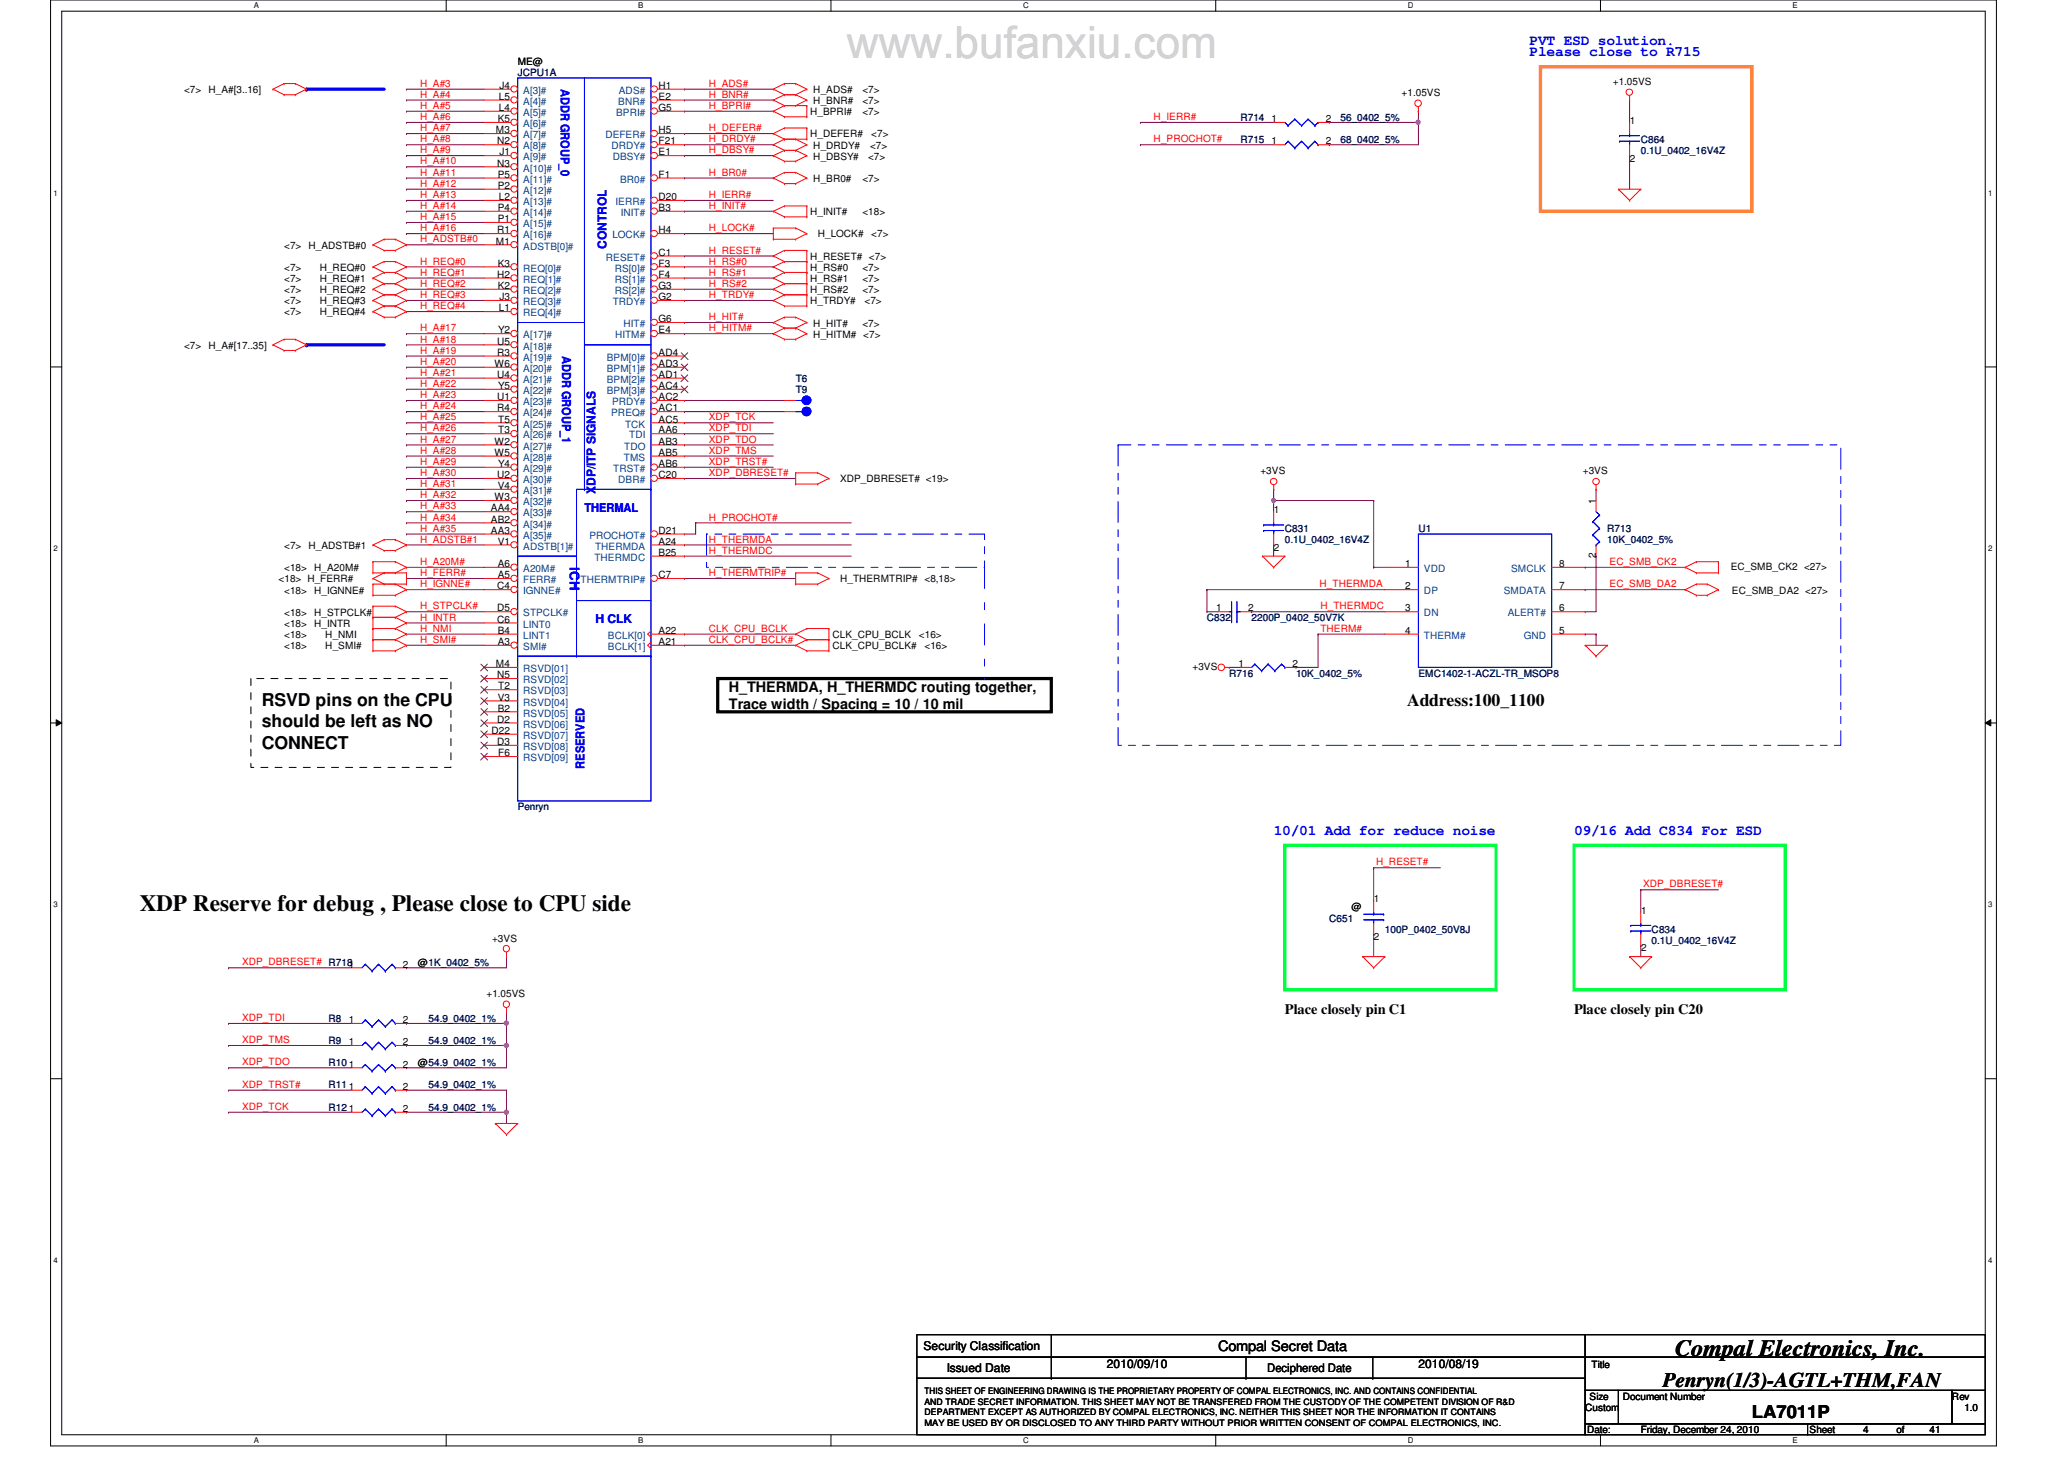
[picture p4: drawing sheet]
<svg xmlns="http://www.w3.org/2000/svg" width="297mm" height="210mm" viewBox="0 0 297 210" stroke-linecap="round" stroke-linejoin="round" font-family="sans-serif">
<defs><g id="words">
<g font-size="3.3">
<text x="20.1" y="131.1">XDP Reserve for debug , Please close to CPU side</text>
<text x="241.1" y="195.1">Compal Electronics, Inc.</text>
</g>
<text font-size="3" x="239.3" y="199.6">Penryn(1/3)-AGTL+THM,FAN</text>
<g font-size="2.5">
<text x="37.7" y="101.6">RSVD pins on the CPU</text>
<text x="202.5" y="101.6">Address:100_1100</text>
<text x="37.7" y="104.6">should be left as NO</text>
<text x="37.7" y="107.7">CONNECT</text>
<text x="252.1" y="204">LA7011P</text>
</g>
<g font-size="2.1" fill="#00f">
<text x="220.1" y="6.5">PVT ESD solution.</text>
<text x="220.1" y="8.1">Please close to R715</text>
<text x="183.3" y="120.1">10/01 Add for reduce noise</text>
<text x="226.5" y="120.1">09/16 Add C834 For ESD</text>
</g>
<g font-size="2.1">
<text x="104.9" y="99.5">H_THERMDA, H_THERMDC routing together,</text>
<text x="104.9" y="102">Trace width / Spacing = 10 / 10 mil</text>
<text x="184.9" y="145.9">Place closely pin C1</text>
<text x="226.5" y="145.9">Place closely pin C20</text>
<text x="175.3" y="194.4">Compal Secret Data</text>
</g>
<text font-size="1.9" fill="#00f" x="82" y="81.6" transform="rotate(90 82 81.6)">ICH</text>
<g font-size="1.7" fill="#00f">
<text x="80.7" y="12.8" transform="rotate(90 80.7 12.8)">ADDR GROUP_0</text>
<text x="87.3" y="35.9" transform="rotate(-90 87.3 35.9)">CONTROL</text>
<text x="80.9" y="51.2" transform="rotate(90 80.9 51.2)">ADDR GROUP_1</text>
<text x="85.7" y="71.1" transform="rotate(-90 85.7 71.1)">XDP/ITP SIGNALS</text>
<text x="84.1" y="73.6">THERMAL</text>
<text x="85.7" y="89.6">H CLK</text>
<text x="84.1" y="110.6" transform="rotate(-90 84.1 110.6)">RESERVED</text>
</g>
<g font-size="1.7">
<text x="132.9" y="194.3">Security Classification</text>
<text x="136.3" y="197.3">Issued Date</text>
<text x="159.3" y="196.8">2010/09/10</text>
<text x="182.4" y="197.4">Deciphered Date</text>
<text x="204.1" y="196.8">2010/08/19</text>
</g>
<g font-size="1.4" fill="#000080">
<text x="74.5" y="11">JCPU1A</text>
<text x="178.5" y="17.4">R714</text>
<text x="192.9" y="17.4">56_0402_5%</text>
<text x="178.5" y="20.6">R715</text>
<text x="192.9" y="20.6">68_0402_5%</text>
<text x="236.1" y="20.6">C864</text>
<text x="236.1" y="22.2">0.1U_0402_16V4Z</text>
<text x="114.5" y="55">T6</text>
<text x="114.5" y="56.6">T9</text>
<text x="184.9" y="76.6">C831</text>
<text x="204.1" y="76.6">U1</text>
<text x="231.3" y="76.6">R713</text>
<text x="184.9" y="78.2">0.1U_0402_16V4Z</text>
<text x="231.3" y="78.2">10K_0402_5%</text>
<text x="173.7" y="89.4">C832</text>
<text x="180.1" y="89.4">2200P_0402_50V7K</text>
<text x="176.9" y="97.4">R716</text>
<text x="186.5" y="97.4">10K_0402_5%</text>
<text x="204.1" y="97.4">EMC1402-1-ACZL-TR_MSOP8</text>
<text x="74.5" y="116.6">Penryn</text>
<text x="191.3" y="132.6">C651</text>
<text x="199.3" y="134.2">100P_0402_50V8J</text>
<text x="237.7" y="134.2">C834</text>
<text x="237.7" y="135.8">0.1U_0402_16V4Z</text>
<text x="47.3" y="147">R8</text>
<text x="61.7" y="147">54.9_0402_1%</text>
<text x="47.3" y="150.2">R9</text>
<text x="47.3" y="153.4">R10</text>
<text x="61.7" y="150.2">54.9_0402_1%</text>
<text x="47.3" y="156.6">R11</text>
<text x="47.3" y="159.8">R12</text>
<text x="61.7" y="156.6">54.9_0402_1%</text>
<text x="61.7" y="159.8">54.9_0402_1%</text>
</g>
<g font-size="1.4">
<text x="74.5" y="9.4">ME@</text>
<text x="26.5" y="13.4">&lt;7&gt;</text>
<text x="30" y="13.4">H_A#[3..16]</text>
<text x="71.6" y="17.6">K5</text>
<text x="71.8" y="14.4">L5</text>
<text x="71.8" y="16">L4</text>
<text x="71.9" y="12.8">J4</text>
<text x="94.8" y="12.8">H1</text>
<text x="94.8" y="14.4">E2</text>
<text x="94.8" y="16">G5</text>
<text x="116.6" y="16.6">H_BPRI#</text>
<text x="117" y="15">H_BNR#</text>
<text x="117" y="13.4">H_ADS#</text>
<text x="124.1" y="16.6">&lt;7&gt;</text>
<text x="124.1" y="15">&lt;7&gt;</text>
<text x="124.1" y="13.4">&lt;7&gt;</text>
<text x="183" y="17.6">1</text>
<text x="190.8" y="17.6">2</text>
<text x="201.7" y="13.8">+1.05VS</text>
<text x="232.1" y="12.2">+1.05VS</text>
<text x="234.6" y="17.8">1</text>
<text x="71.4" y="19.2">M3</text>
<text x="71.5" y="24">N3</text>
<text x="71.5" y="20.8">N2</text>
<text x="71.9" y="22.4">J1</text>
<text x="94.8" y="22.4">E1</text>
<text x="94.8" y="19.2">H5</text>
<text x="94.8" y="20.8">F21</text>
<text x="116.6" y="19.8">H_DEFER#</text>
<text x="117" y="21.4">H_DRDY#</text>
<text x="117" y="23">H_DBSY#</text>
<text x="124.9" y="23">&lt;7&gt;</text>
<text x="125.2" y="21.4">&lt;7&gt;</text>
<text x="125.4" y="19.8">&lt;7&gt;</text>
<text x="183" y="20.8">1</text>
<text x="190.8" y="20.8">2</text>
<text x="234.6" y="23.3">2</text>
<text x="71.6" y="25.6">P5</text>
<text x="71.6" y="27.2">P2</text>
<text x="71.8" y="28.8">L2</text>
<text x="94.8" y="25.6">F1</text>
<text x="94.8" y="28.8">D20</text>
<text x="117" y="26.2">H_BR0#</text>
<text x="124.1" y="26.2">&lt;7&gt;</text>
<text x="40.9" y="35.8">&lt;7&gt;</text>
<text x="44.4" y="35.8">H_ADSTB#0</text>
<text x="71.4" y="35.2">M1</text>
<text x="71.5" y="33.6">R1</text>
<text x="71.6" y="30.4">P4</text>
<text x="71.6" y="32">P1</text>
<text x="94.8" y="30.4">B3</text>
<text x="94.8" y="33.6">H4</text>
<text x="116.6" y="31">H_INIT#</text>
<text x="117.7" y="34.2">H_LOCK#</text>
<text x="124.1" y="31">&lt;18&gt;</text>
<text x="125.4" y="34.2">&lt;7&gt;</text>
<text x="40.9" y="39">&lt;7&gt;</text>
<text x="40.9" y="40.6">&lt;7&gt;</text>
<text x="46" y="39">H_REQ#0</text>
<text x="46" y="40.6">H_REQ#1</text>
<text x="71.5" y="40">H2</text>
<text x="71.6" y="38.4">K3</text>
<text x="71.6" y="41.6">K2</text>
<text x="94.8" y="36.8">C1</text>
<text x="94.8" y="38.4">F3</text>
<text x="94.8" y="40">F4</text>
<text x="94.8" y="41.6">G3</text>
<text x="116.6" y="37.4">H_RESET# &lt;7&gt;</text>
<text x="116.6" y="39">H_RS#0</text>
<text x="116.6" y="40.6">H_RS#1</text>
<text x="124.1" y="39">&lt;7&gt;</text>
<text x="124.1" y="40.6">&lt;7&gt;</text>
<text x="40.9" y="42.2">&lt;7&gt;</text>
<text x="40.9" y="45.4">&lt;7&gt;</text>
<text x="40.9" y="43.8">&lt;7&gt;</text>
<text x="46" y="42.2">H_REQ#2</text>
<text x="46" y="45.4">H_REQ#4</text>
<text x="46" y="43.8">H_REQ#3</text>
<text x="71.7" y="48">Y2</text>
<text x="71.8" y="44.8">L1</text>
<text x="71.9" y="43.2">J3</text>
<text x="94.8" y="46.4">G6</text>
<text x="94.8" y="48">E4</text>
<text x="94.8" y="43.2">G2</text>
<text x="116.6" y="43.8">H_TRDY#</text>
<text x="116.6" y="42.2">H_RS#2</text>
<text x="117" y="47">H_HIT#</text>
<text x="124.1" y="47">&lt;7&gt;</text>
<text x="124.1" y="42.2">&lt;7&gt;</text>
<text x="124.4" y="43.8">&lt;7&gt;</text>
<text x="26.5" y="50.2">&lt;7&gt;</text>
<text x="30" y="50.2">H_A#[17..35]</text>
<text x="71.2" y="52.8">W6</text>
<text x="71.5" y="49.6">U5</text>
<text x="71.5" y="51.2">R3</text>
<text x="94.8" y="51.2">AD4</text>
<text x="94.8" y="52.8">AD3</text>
<text x="117" y="48.6">H_HITM# &lt;7&gt;</text>
<text x="71.5" y="54.4">U4</text>
<text x="71.5" y="57.6">U1</text>
<text x="71.5" y="59.2">R4</text>
<text x="71.7" y="56">Y5</text>
<text x="94.8" y="54.4">AD1</text>
<text x="94.8" y="56">AC4</text>
<text x="94.8" y="57.6">AC2</text>
<text x="94.8" y="59.2">AC1</text>
<text x="71.2" y="64">W2</text>
<text x="71.2" y="65.6">W5</text>
<text x="71.7" y="60.8">T5</text>
<text x="71.7" y="62.4">T3</text>
<text x="94.8" y="60.8">AC5</text>
<text x="94.8" y="62.4">AA6</text>
<text x="94.8" y="64">AB3</text>
<text x="94.8" y="65.6">AB5</text>
<text x="71.2" y="72">W3</text>
<text x="71.5" y="68.8">U2</text>
<text x="71.6" y="70.4">V4</text>
<text x="71.7" y="67.2">Y4</text>
<text x="94.8" y="68.8">C20</text>
<text x="94.8" y="67.2">AB6</text>
<text x="120.9" y="69.4">XDP_DBRESET# &lt;19&gt;</text>
<text x="181.4" y="68.2">+3VS</text>
<text x="227.8" y="68.2">+3VS</text>
<text x="70.7" y="73.6">AA4</text>
<text x="70.7" y="75.2">AB2</text>
<text x="70.7" y="76.8">AA3</text>
<text x="94.8" y="76.8">D21</text>
<text x="183.3" y="73.8">1</text>
<text x="229.7" y="72.5" transform="rotate(-90 229.7 72.5)">1</text>
<text x="40.1" y="83.8">&lt;18&gt; H_FERR#</text>
<text x="40.9" y="82.2">&lt;18&gt;</text>
<text x="40.9" y="79">&lt;7&gt;</text>
<text x="44.4" y="79">H_ADSTB#1</text>
<text x="45.2" y="82.2">H_A20M#</text>
<text x="71.6" y="81.6">A6</text>
<text x="71.6" y="78.4">V1</text>
<text x="71.6" y="83.2">A5</text>
<text x="94.8" y="83.2">C7</text>
<text x="94.8" y="78.4">A24</text>
<text x="94.8" y="80">B25</text>
<text x="120.9" y="83.8">H_THERMTRIP# &lt;8,18&gt;</text>
<text x="183.3" y="79.3">2</text>
<text x="202.2" y="81.6">1</text>
<text x="224.4" y="81.6">8</text>
<text x="229.7" y="80.3" transform="rotate(-90 229.7 80.3)">2</text>
<text x="249.1" y="82">EC_SMB_CK2 &lt;27&gt;</text>
<text x="40.9" y="85.4">&lt;18&gt;</text>
<text x="40.9" y="88.6">&lt;18&gt;</text>
<text x="45.2" y="85.4">H_IGNNE#</text>
<text x="45.2" y="88.6">H_STPCLK#</text>
<text x="71.5" y="84.8">C4</text>
<text x="71.5" y="89.6">C6</text>
<text x="71.5" y="88">D5</text>
<text x="175" y="88">1</text>
<text x="179.6" y="88">2</text>
<text x="202.2" y="88">3</text>
<text x="202.2" y="84.8">2</text>
<text x="224.4" y="88">6</text>
<text x="224.4" y="84.8">7</text>
<text x="249.3" y="85.4">EC_SMB_DA2 &lt;27&gt;</text>
<text x="40.9" y="93.4">&lt;18&gt;</text>
<text x="40.9" y="91.8">&lt;18&gt;</text>
<text x="40.9" y="90.2">&lt;18&gt;</text>
<text x="45.2" y="90.2">H_INTR</text>
<text x="46.8" y="93.4">H_SMI#</text>
<text x="46.8" y="91.8">H_NMI</text>
<text x="71.4" y="96">M4</text>
<text x="71.6" y="91.2">B4</text>
<text x="71.6" y="92.8">A3</text>
<text x="94.8" y="91.2">A22</text>
<text x="94.8" y="92.8">A21</text>
<text x="119.8" y="91.8">CLK_CPU_BCLK</text>
<text x="119.8" y="93.4">CLK_CPU_BCLK#</text>
<text x="132.2" y="91.8">&lt;16&gt;</text>
<text x="133.1" y="93.4">&lt;16&gt;</text>
<text x="178.2" y="96">1</text>
<text x="186" y="96">2</text>
<text x="202.2" y="91.2">4</text>
<text x="224.4" y="91.2">5</text>
<text x="71.5" y="97.6">N5</text>
<text x="71.6" y="100.8">V3</text>
<text x="71.7" y="99.2">T2</text>
<text x="171.6" y="96.4">+3VS</text>
<text x="70.7" y="105.6">D22</text>
<text x="71.5" y="104">D2</text>
<text x="71.5" y="107.2">D3</text>
<text x="71.6" y="102.4">B2</text>
<text x="71.7" y="108.8">F6</text>
<text x="194.5" y="131">@</text>
<text x="197.7" y="129.8">1</text>
<text x="236.2" y="131.4">1</text>
<text x="70.8" y="135.5">+3VS</text>
<text x="197.7" y="135.3">2</text>
<text x="236.2" y="136.9">2</text>
<text x="58" y="139.2">2</text>
<text x="60.1" y="139">@1K_0402_5%</text>
<text x="70" y="143.5">+1.05VS</text>
<text x="50.2" y="147.2">1</text>
<text x="58" y="147.2">2</text>
<text x="50.2" y="150.4">1</text>
<text x="50.2" y="153.6">1</text>
<text x="58" y="150.4">2</text>
<text x="58" y="153.6">2</text>
<text x="60.1" y="153.4">@54.9_0402_1%</text>
<text x="50.2" y="156.8">1</text>
<text x="50.2" y="160">1</text>
<text x="58" y="156.8">2</text>
<text x="58" y="160">2</text>
<text x="229.1" y="196.8">Title</text>
<text x="228.1" y="203">Custom</text>
<text x="228.8" y="201.4">Size</text>
<text x="233.5" y="201.4">Document Number</text>
<text x="280.9" y="201.4">Rev</text>
<text x="282.7" y="203">1.0</text>
<text x="228.4" y="206.2">Date:</text>
<text x="236.1" y="206.2">Friday, December 24, 2010</text>
<text x="260.4" y="206.2">Sheet</text>
<text x="268.1" y="206.2">4</text>
<text x="272.9" y="206.2">of</text>
<text x="277.7" y="206.2">41</text>
</g>
<g font-size="1.4" fill="#f00">
<text x="60.4" y="12.5">H_A#3</text>
<text x="60.4" y="17.3">H_A#6</text>
<text x="60.4" y="15.7">H_A#5</text>
<text x="60.4" y="14.1">H_A#4</text>
<text x="102" y="14.1">H_BNR#</text>
<text x="102" y="12.5">H_ADS#</text>
<text x="102" y="15.7">H_BPRI#</text>
<text x="166" y="17.3">H_IERR#</text>
<text x="60.4" y="23.7">H_A#10</text>
<text x="60.4" y="18.9">H_A#7</text>
<text x="60.4" y="22.1">H_A#9</text>
<text x="60.4" y="20.5">H_A#8</text>
<text x="102" y="22.1">H_DBSY#</text>
<text x="102" y="18.9">H_DEFER#</text>
<text x="102" y="20.5">H_DRDY#</text>
<text x="166" y="20.5">H_PROCHOT#</text>
<text x="60.4" y="25.3">H_A#11</text>
<text x="60.4" y="28.5">H_A#13</text>
<text x="60.4" y="26.9">H_A#12</text>
<text x="102" y="25.3">H_BR0#</text>
<text x="102" y="28.5">H_IERR#</text>
<text x="60.4" y="33.3">H_A#16</text>
<text x="60.4" y="31.7">H_A#15</text>
<text x="60.4" y="30.1">H_A#14</text>
<text x="60.4" y="34.9">H_ADSTB#0</text>
<text x="102" y="30.1">H_INIT#</text>
<text x="102" y="33.3">H_LOCK#</text>
<text x="60.4" y="39.7">H_REQ#1</text>
<text x="60.4" y="41.3">H_REQ#2</text>
<text x="60.4" y="38.1">H_REQ#0</text>
<text x="102" y="36.5">H_RESET#</text>
<text x="102" y="39.7">H_RS#1</text>
<text x="102" y="41.3">H_RS#2</text>
<text x="102" y="38.1">H_RS#0</text>
<text x="60.4" y="44.5">H_REQ#4</text>
<text x="60.4" y="42.9">H_REQ#3</text>
<text x="60.4" y="47.7">H_A#17</text>
<text x="102" y="46.1">H_HIT#</text>
<text x="102" y="47.7">H_HITM#</text>
<text x="102" y="42.9">H_TRDY#</text>
<text x="60.4" y="49.3">H_A#18</text>
<text x="60.4" y="52.5">H_A#20</text>
<text x="60.4" y="50.9">H_A#19</text>
<text x="60.4" y="54.1">H_A#21</text>
<text x="60.4" y="58.9">H_A#24</text>
<text x="60.4" y="57.3">H_A#23</text>
<text x="60.4" y="55.7">H_A#22</text>
<text x="60.4" y="63.7">H_A#27</text>
<text x="60.4" y="62.1">H_A#26</text>
<text x="60.4" y="60.5">H_A#25</text>
<text x="60.4" y="65.3">H_A#28</text>
<text x="102" y="62.1">XDP_TDI</text>
<text x="102" y="63.7">XDP_TDO</text>
<text x="102" y="65.3">XDP_TMS</text>
<text x="102" y="60.5">XDP_TCK</text>
<text x="60.4" y="71.7">H_A#32</text>
<text x="60.4" y="68.5">H_A#30</text>
<text x="60.4" y="66.9">H_A#29</text>
<text x="60.4" y="70.1">H_A#31</text>
<text x="102" y="66.9">XDP_TRST#</text>
<text x="102" y="68.5">XDP_DBRESET#</text>
<text x="60.4" y="74.9">H_A#34</text>
<text x="60.4" y="76.5">H_A#35</text>
<text x="60.4" y="73.3">H_A#33</text>
<text x="102" y="74.9">H_PROCHOT#</text>
<text x="60.4" y="78.1">H_ADSTB#1</text>
<text x="60.4" y="82.9">H_FERR#</text>
<text x="60.4" y="81.3">H_A20M#</text>
<text x="102" y="82.9">H_THERMTRIP#</text>
<text x="102" y="79.7">H_THERMDC</text>
<text x="102" y="78.1">H_THERMDA</text>
<text x="231.6" y="81.3">EC_SMB_CK2</text>
<text x="60.4" y="87.7">H_STPCLK#</text>
<text x="60.4" y="89.3">H_INTR</text>
<text x="60.4" y="84.5">H_IGNNE#</text>
<text x="189.9" y="84.5">H_THERMDA</text>
<text x="190" y="87.7">H_THERMDC</text>
<text x="231.6" y="84.5">EC_SMB_DA2</text>
<text x="60.4" y="92.5">H_SMI#</text>
<text x="60.4" y="90.9">H_NMI</text>
<text x="102" y="92.5">CLK_CPU_BCLK#</text>
<text x="102" y="90.9">CLK_CPU_BCLK</text>
<text x="190" y="90.9">THERM#</text>
<text x="198" y="124.5">H_RESET#</text>
<text x="236.5" y="127.7">XDP_DBRESET#</text>
<text x="34.8" y="138.9">XDP_DBRESET# R7181</text>
<text x="34.8" y="146.9">XDP_TDI</text>
<text x="34.8" y="150.1">XDP_TMS</text>
<text x="34.8" y="153.3">XDP_TDO</text>
<text x="34.8" y="159.7">XDP_TCK</text>
<text x="34.8" y="156.5">XDP_TRST#</text>
</g>
<g font-size="1.4" fill="#004080">
<text x="75.3" y="13.5">A[3]#</text>
<text x="75.3" y="15.1">A[4]#</text>
<text x="75.3" y="16.7">A[5]#</text>
<text x="88.7" y="16.7">BPRI#</text>
<text x="89" y="15.1">BNR#</text>
<text x="89.1" y="13.5">ADS#</text>
<text x="75.3" y="18.3">A[6]#</text>
<text x="75.3" y="19.9">A[7]#</text>
<text x="75.3" y="21.5">A[8]#</text>
<text x="75.3" y="23.1">A[9]#</text>
<text x="87.1" y="19.9">DEFER#</text>
<text x="88" y="21.5">DRDY#</text>
<text x="88.2" y="23.1">DBSY#</text>
<text x="75.3" y="24.7">A[10]#</text>
<text x="75.3" y="26.3">A[11]#</text>
<text x="75.3" y="27.9">A[12]#</text>
<text x="75.3" y="29.5">A[13]#</text>
<text x="88.6" y="29.5">IERR#</text>
<text x="89.2" y="26.3">BR0#</text>
<text x="75.3" y="31.1">A[14]#</text>
<text x="75.3" y="32.7">A[15]#</text>
<text x="75.3" y="34.3">A[16]#</text>
<text x="75.3" y="35.9">ADSTB[0]#</text>
<text x="88.1" y="34.3">LOCK#</text>
<text x="89.4" y="31.1">INIT#</text>
<text x="75.3" y="39.1">REQ[0]#</text>
<text x="75.3" y="40.7">REQ[1]#</text>
<text x="87.2" y="37.5">RESET#</text>
<text x="88.5" y="39.1">RS[0]#</text>
<text x="88.5" y="40.7">RS[1]#</text>
<text x="75.3" y="42.3">REQ[2]#</text>
<text x="75.3" y="43.9">REQ[3]#</text>
<text x="75.3" y="45.5">REQ[4]#</text>
<text x="88.2" y="43.9">TRDY#</text>
<text x="88.5" y="42.3">RS[2]#</text>
<text x="89.7" y="47.1">HIT#</text>
<text x="75.3" y="48.7">A[17]#</text>
<text x="75.3" y="50.3">A[18]#</text>
<text x="75.3" y="51.9">A[19]#</text>
<text x="75.3" y="53.5">A[20]#</text>
<text x="87.3" y="51.9">BPM[0]#</text>
<text x="87.3" y="53.5">BPM[1]#</text>
<text x="88.5" y="48.7">HITM#</text>
<text x="75.3" y="55.1">A[21]#</text>
<text x="75.3" y="56.7">A[22]#</text>
<text x="75.3" y="58.3">A[23]#</text>
<text x="75.3" y="59.9">A[24]#</text>
<text x="87.3" y="55.1">BPM[2]#</text>
<text x="87.3" y="56.7">BPM[3]#</text>
<text x="88" y="59.9">PREQ#</text>
<text x="88.1" y="58.3">PRDY#</text>
<text x="75.3" y="61.5">A[25]#</text>
<text x="75.3" y="63.1">A[26]#</text>
<text x="75.3" y="64.7">A[27]#</text>
<text x="89.8" y="64.7">TDO</text>
<text x="90" y="61.5">TCK</text>
<text x="90.5" y="63.1">TDI</text>
<text x="75.3" y="66.3">A[28]#</text>
<text x="75.3" y="67.9">A[29]#</text>
<text x="75.3" y="69.5">A[30]#</text>
<text x="75.3" y="71.1">A[31]#</text>
<text x="88.3" y="67.9">TRST#</text>
<text x="89" y="69.5">DBR#</text>
<text x="89.8" y="66.3">TMS</text>
<text x="75.3" y="72.7">A[32]#</text>
<text x="75.3" y="74.3">A[33]#</text>
<text x="75.3" y="75.9">A[34]#</text>
<text x="75.3" y="77.5">A[35]#</text>
<text x="84.8" y="77.5">PROCHOT#</text>
<text x="75.3" y="82.3">A20M#</text>
<text x="75.3" y="79.1">ADSTB[1]#</text>
<text x="75.3" y="83.9">FERR#</text>
<text x="83.6" y="83.9">THERMTRIP#</text>
<text x="85.6" y="80.7">THERMDC</text>
<text x="85.6" y="79.1">THERMDA</text>
<text x="204.9" y="82.3">VDD</text>
<text x="217.5" y="82.3">SMCLK</text>
<text x="75.3" y="85.5">IGNNE#</text>
<text x="75.3" y="88.7">STPCLK#</text>
<text x="204.9" y="88.7">DN</text>
<text x="204.9" y="85.5">DP</text>
<text x="216.4" y="85.5">SMDATA</text>
<text x="217" y="88.7">ALERT#</text>
<text x="75.3" y="90.3">LINT0</text>
<text x="75.3" y="91.9">LINT1</text>
<text x="75.3" y="93.5">SMI#</text>
<text x="87.5" y="91.9">BCLK[0]</text>
<text x="87.5" y="93.5">BCLK[1]</text>
<text x="204.9" y="91.9">THERM#</text>
<text x="219.3" y="91.9">GND</text>
<text x="75.3" y="96.7">RSVD[01]</text>
<text x="75.3" y="98.3">RSVD[02]</text>
<text x="75.3" y="99.9">RSVD[03]</text>
<text x="75.3" y="101.5">RSVD[04]</text>
<text x="75.3" y="103.1">RSVD[05]</text>
<text x="75.3" y="104.7">RSVD[06]</text>
<text x="75.3" y="106.3">RSVD[07]</text>
<text x="75.3" y="107.9">RSVD[08]</text>
<text x="75.3" y="109.5">RSVD[09]</text>
</g>
<g font-size="1.3">
<text x="133" y="203.6">DEPARTMENT EXCEPT AS AUTHORIZED BY COMPAL ELECTRONICS, INC. NEITHER THIS SHEET NOR THE INFORMATION IT CONTAINS</text>
<text x="133.1" y="200.6">THIS SHEET OF ENGINEERING DRAWING IS THE PROPRIETARY PROPERTY OF COMPAL ELECTRONICS, INC. AND CONTAINS CONFIDENTIAL</text>
<text x="133.1" y="202.1">AND TRADE SECRET INFORMATION. THIS SHEET MAY NOT BE TRANSFERED FROM THE CUSTODY OF THE COMPETENT DIVISION OF R&amp;D</text>
<text x="133.1" y="205.1">MAY BE USED BY OR DISCLOSED TO ANY THIRD PARTY WITHOUT PRIOR WRITTEN CONSENT OF COMPAL ELECTRONICS, INC.</text>
</g>
<g font-size="1.1">
<text x="36.5" y="1.1">A</text>
<text x="91.9" y="1.1">B</text>
<text x="147.2" y="1.1">C</text>
<text x="202.6" y="1.1">D</text>
<text x="258" y="1.1">E</text>
<text x="7.7" y="28.2">1</text>
<text x="286.1" y="28.2">1</text>
<text x="7.7" y="79.3">2</text>
<text x="286.1" y="79.3">2</text>
<text x="7.7" y="130.6">3</text>
<text x="286.1" y="130.6">3</text>
<text x="7.7" y="181.7">4</text>
<text x="286.1" y="181.7">4</text>
<text x="36.5" y="207.6">A</text>
<text x="91.9" y="207.6">B</text>
<text x="147.2" y="207.6">C</text>
<text x="202.6" y="207.6">D</text>
<text x="258" y="207.6">E</text>
</g>
</g></defs>
<path d="M7.3 0h280v208h-280zM8.9 1.6h276.8v204.8h-276.8z" fill="none" stroke="#000" stroke-width=".14"/>
<g fill="#fff">
<path d="M36.5 .2h.7v1.2h-.7z"/>
<path d="M36.5 206.6h.7v1.2h-.7z"/>
</g>
<path d="M64.2 0v1.6M64.2 206.4v1.6" fill="none" stroke="#000" stroke-width=".14"/>
<g fill="#fff">
<path d="M91.9 .2h.7v1.2h-.7z"/>
<path d="M91.9 206.6h.7v1.2h-.7z"/>
</g>
<path d="M119.6 0v1.6M119.6 206.4v1.6" fill="none" stroke="#000" stroke-width=".14"/>
<g fill="#fff">
<path d="M147.2 .2h.8v1.2h-.8z"/>
<path d="M147.2 206.6h.8v1.2h-.8z"/>
</g>
<path d="M175 0v1.6M175 206.4v1.6" fill="none" stroke="#000" stroke-width=".14"/>
<g fill="#fff">
<path d="M202.6 .2h.8v1.2h-.8z"/>
<path d="M202.6 206.6h.8v1.2h-.8z"/>
</g>
<path d="M230.3 0v1.6M230.3 206.4v1.6" fill="none" stroke="#000" stroke-width=".14"/>
<g fill="#fff">
<path d="M258 .2h.7v1.2h-.7z"/>
<path d="M258 206.6h.7v1.2h-.7z"/>
<path d="M7.7 27.2h.6v1.2h-.6z"/>
<path d="M286.1 27.2h.6v1.2h-.6z"/>
<path d="M7.7 78.4h.6v1.1h-.6z"/>
<path d="M286.1 78.4h.6v1.1h-.6z"/>
</g>
<path d="M7.3 52.8h1.6M285.7 52.8h1.6" fill="none" stroke="#000" stroke-width=".14"/>
<g fill="#fff">
<path d="M7.7 129.6h.6v1.2h-.6z"/>
<path d="M286.1 129.6h.6v1.2h-.6z"/>
</g>
<path d="M7.3 104h1.6M8.1 103.5l.8 .5-.8 .4zM285.7 104l.8-.5v.9zM285.7 104h1.6" fill="none" stroke="#000" stroke-width=".14"/>
<path d="M8.1 103.5l.8 .5-.8 .4zM285.7 104l.8-.5v.9z" fill="#000"/>
<g fill="#fff">
<path d="M7.7 180.8h.6v1.1h-.6z"/>
<path d="M286.1 180.8h.6v1.1h-.6z"/>
</g>
<path d="M7.3 155.2h1.6M285.7 155.2h1.6" fill="none" stroke="#000" stroke-width=".14"/>
<g fill="none" stroke="#800040" stroke-width=".14">
<path d="M58.5 38.4h.1M58.5 38.4h11.2M58.5 40h.1M58.5 41.6h.1M58.5 44.8h.1M58.5 43.2h.1M58.5 40h11.2M58.5 41.6h11.2M58.5 44.8h11.2M58.5 43.2h11.2M183.3 72h.1M183.3 72v1.6"/>
<path d="M183.3 72h14.4M173.7 84.8h.1M173.7 88h.1M173.7 84.8h25.6M173.7 84.8v3.2M173.7 88h1.6M176.9 96h.1M176.9 96h1.6M180.1 88h.1M180.1 88h19.2M186.5 96h.1M189.7 91.2h.1"/>
<path d="M189.7 91.2h9.6M189.7 91.2v4.8h-3.2"/>
</g>
<circle cx="183.3" cy="72" r=".3" fill="#f0f"/>
<circle cx="183.3" cy="72" r=".3" fill="none" stroke="#f0f" stroke-width=".14"/>
<path d="M183.3 78.4h.1M183.3 70.4h.1M183.3 70.4v1.6M183.3 78.4v1.6M197.7 72h.1M197.7 72v9.6M197.7 81.6h.1M197.7 81.6h1.6" fill="none" stroke="#800040" stroke-width=".14"/>
<path d="M44.1 12.8h11.2" fill="none" stroke="#00f" stroke-width=".47"/>
<circle cx="44.1" cy="12.8" r=".23" fill="#00f"/>
<g fill="none" stroke="#800040" stroke-width=".14">
<path d="M58.5 12.8h.1M58.5 19.2h.1M58.5 17.6h.1M58.5 16h.1M58.5 14.4h.1M58.5 12.8h11.2M58.5 19.2h11.2M58.5 17.6h11.2M58.5 16h11.2M58.5 14.4h11.2M58.5 24h.1M58.5 25.6h.1"/>
<path d="M58.5 28.8h.1M58.5 22.4h.1M58.5 33.6h.1M58.5 27.2h.1M58.5 20.8h.1M58.5 32h.1M58.5 30.4h.1M58.5 35.2h.1M58.5 24h11.2M58.5 25.6h11.2M58.5 28.8h11.2M58.5 22.4h11.2"/>
<path d="M58.5 33.6h11.2M58.5 27.2h11.2M58.5 20.8h11.2M58.5 32h11.2M58.5 30.4h11.2M58.5 35.2h11.2"/>
</g>
<path d="M44.1 49.6h11.2" fill="none" stroke="#00f" stroke-width=".47"/>
<circle cx="44.1" cy="49.6" r=".23" fill="#00f"/>
<path d="M32.9 139.2h.1M32.9 139.2h17.6M58.5 139.2h.1M72.9 137.6h.1M72.9 137.6v1.6h-14.4M32.9 147.2h.1M32.9 150.4h.1M32.9 147.2h17.6M32.9 150.4h17.6M58.5 147.2h.1M58.5 147.2h14.4" fill="none" stroke="#800040" stroke-width=".14"/>
<circle cx="72.9" cy="147.2" r=".31" fill="#f0f"/>
<circle cx="72.9" cy="147.2" r=".31" fill="none" stroke="#f0f" stroke-width=".14"/>
<path d="M32.9 160h.1M32.9 160h17.6M58.5 160h.1M58.5 160h14.4" fill="none" stroke="#800040" stroke-width=".14"/>
<circle cx="72.9" cy="160" r=".31" fill="#f0f"/>
<circle cx="72.9" cy="160" r=".31" fill="none" stroke="#f0f" stroke-width=".14"/>
<path d="M58.5 150.4h.1M58.5 150.4h14.4M72.9 145.6h.1M72.9 145.6v1.6" fill="none" stroke="#800040" stroke-width=".14"/>
<circle cx="72.9" cy="150.4" r=".31" fill="#f0f"/>
<circle cx="72.9" cy="150.4" r=".31" fill="none" stroke="#f0f" stroke-width=".14"/>
<g fill="none" stroke="#800040" stroke-width=".14">
<path d="M98.5 14.4h.1M98.5 12.8h.1M98.5 16h.1M98.5 19.2h.1M98.5 14.4h12.8M98.5 12.8h12.8M98.5 16h12.8M98.5 19.2h12.8M164.1 17.6h.1M164.1 17.6h19.2M191.3 17.6h.1M191.3 17.6h12.8"/>
<path d="M204.1 17.6h.1M204.1 16h.1M204.1 16v4.8h-12.8M98.5 22.4h.1M98.5 20.8h.1M98.5 25.6h.1M98.5 28.8h.1M98.5 30.4h.1M98.5 33.6h.1M98.5 36.8h.1M98.5 38.4h.1M98.5 22.4h12.8"/>
<path d="M98.5 20.8h12.8M98.5 25.6h12.8M98.5 28.8h12.8M98.5 30.4h12.8M98.5 33.6h12.8M98.5 36.8h12.8M98.5 38.4h12.8M164.1 20.8h.1M164.1 20.8h19.2M191.3 20.8h.1M58.5 49.6h.1M58.5 48h.1"/>
<path d="M58.5 54.4h.1M58.5 52.8h.1M58.5 59.2h.1M58.5 51.2h.1M58.5 57.6h.1M58.5 56h.1M58.5 48h11.2M58.5 49.6h11.2M58.5 54.4h11.2M58.5 52.8h11.2M58.5 59.2h11.2M58.5 51.2h11.2"/>
<path d="M58.5 57.6h11.2M58.5 56h11.2M98.5 46.4h.1M98.5 48h.1M98.5 40h.1M98.5 41.6h.1M98.5 43.2h.1M98.5 46.4h12.8M98.5 48h12.8M98.5 40h12.8M98.5 41.6h12.8M98.5 43.2h12.8"/>
<path d="M58.5 72h.1M58.5 75.2h.1M58.5 76.8h.1M58.5 73.6h.1M58.5 68.8h.1M58.5 64h.1M58.5 62.4h.1M58.5 60.8h.1M58.5 67.2h.1M58.5 65.6h.1M58.5 70.4h.1M58.5 78.4h.1"/>
<path d="M58.5 72h11.2M58.5 75.2h11.2M58.5 76.8h11.2M58.5 73.6h11.2M58.5 68.8h11.2M58.5 64h11.2M58.5 62.4h11.2M58.5 60.8h11.2M58.5 67.2h11.2M58.5 65.6h11.2M58.5 70.4h11.2M58.5 78.4h11.2"/>
<path d="M58.5 88h.1M58.5 92.8h.1M58.5 91.2h.1M58.5 89.6h.1M58.5 91.2h11.2M58.5 88h11.2M58.5 92.8h11.2M58.5 89.6h11.2M228.1 91.2h.1M228.1 81.6h.1M228.1 84.8h.1M228.1 88h.1"/>
<path d="M228.1 91.2h1.6M228.1 81.6h14.4M228.1 84.8h14.4M229.7 91.2h.1M229.7 80h.1M229.7 80v8h-1.6M229.7 91.2v1.6M32.9 156.8h.1M32.9 153.6h.1M32.9 156.8h17.6M32.9 153.6h17.6M58.5 156.8h.1"/>
<path d="M58.5 153.6h.1M58.5 156.8h14.4M72.9 150.4h.1M72.9 156.8h.1M72.9 147.2h.1M72.9 147.2v6.4h-14.4M72.9 156.8v4.8M72.9 160h.1"/>
</g>
<circle cx="204.1" cy="17.6" r=".31" fill="#f0f"/>
<circle cx="204.1" cy="17.6" r=".31" fill="none" stroke="#f0f" stroke-width=".14"/>
<g fill="none" stroke="#800040" stroke-width=".14">
<path d="M234.5 17.6h.1M234.5 14.4v3.2M234.5 22.4h.1M234.5 22.4v4.8M98.5 57.6h.1M98.5 59.2h.1M98.5 57.6h14.4M98.5 59.2h14.4M98.5 76.8h.1M98.5 78.4h.1M98.5 62.4h.1M98.5 64h.1"/>
<path d="M98.5 67.2h.1M98.5 65.6h.1M98.5 68.8h.1M98.5 60.8h.1M98.5 78.4h24M98.5 62.4h12.8M98.5 64h12.8M98.5 67.2h12.8M98.5 65.6h12.8M98.5 68.8h16M98.5 60.8h12.8M100.1 75.2h.1"/>
<path d="M100.1 75.2h22.4M100.1 75.2v1.6h-1.6M229.7 70.4h.1M229.7 70.4v1.6M58.5 84.8h.1M58.5 83.2h.1M58.5 81.6h.1M58.5 83.2h11.2M58.5 84.8h11.2M58.5 81.6h11.2M98.5 83.2h.1M98.5 92.8h.1"/>
<path d="M98.5 91.2h.1M98.5 80h.1M98.5 83.2h16M98.5 92.8h16M98.5 91.2h16M98.5 80h24M197.7 124.8h.1M197.7 134.4h.1M197.7 124.8v4.8M197.7 134.4v3.2M197.7 124.8h9.6M236.1 128h.1"/>
<path d="M236.1 136h.1M236.1 128v3.2M236.1 136v1.6M236.1 128h11.2"/>
</g>
<g fill="none" stroke="#f00" stroke-width=".14">
<path d="M39.3 12.8h.1M39.3 12.8l1.6 .8M40.9 12h.1M40.9 13.6h.1M40.9 12l-1.6 .8M40.9 12h1.6M40.9 13.6h1.6M42.5 12h.1M42.5 13.6h.1M42.5 12l1.6 .8M44.1 12.8h.1M44.1 12.8l-1.6 .8"/>
<path d="M111.3 14.4h.1M111.3 12.8h.1M111.3 16h.1M111.3 19.2h.1M111.3 14.4l1.6 .8M111.3 12.8l1.6 .8M111.3 16l1.6 .8M111.3 19.2l1.6 .8M112.9 13.6h.1M112.9 15.2h.1M112.9 12h.1M112.9 16.8h.1"/>
<path d="M112.9 18.4h.1M112.9 12h1.6M112.9 13.6h1.6M112.9 13.6l-1.6 .8M112.9 15.2h3.2M112.9 12l-1.6 .8M112.9 15.2l-1.6 .8M112.9 16.8h3.2M112.9 18.4h3.2M112.9 18.4l-1.6 .8M114.5 13.6h.1M114.5 15.2h.1"/>
<path d="M114.5 12h.1M114.5 13.6l1.6 .8M114.5 12l1.6 .8M116.1 14.4h.1M116.1 12.8h.1M116.1 16.8h.1M116.1 15.2h.1M116.1 18.4h.1M116.1 14.4l-1.6 .8M116.1 12.8l-1.6 .8M116.1 15.2v1.6M116.1 18.4v1.6"/>
<path d="M183.3 17.6h1.6M189.7 17.6h1.6M204.1 16h.1M204.1 15.4v.6M234.5 14.4h.1M234.5 13.8v.6M53.7 35.2h.1M53.7 38.4h.1M53.7 35.2l1.6 .8M53.7 38.4l1.6 .8M55.3 34.4h.1M55.3 36h.1"/>
<path d="M55.3 37.6h.1M55.3 39.2h.1M55.3 34.4l-1.6 .8M55.3 34.4h1.6M55.3 36h1.6M55.3 37.6l-1.6 .8M55.3 37.6h1.6M55.3 39.2h1.6M55.3 39.2l-1.6 .8M56.9 34.4h.1M56.9 36h.1M56.9 37.6h.1"/>
<path d="M56.9 39.2h.1M56.9 34.4l1.6 .8M56.9 37.6l1.6 .8M56.9 39.2l1.6 .8M58.5 35.2h.1M58.5 38.4h.1M58.5 35.2l-1.6 .8M58.5 38.4l-1.6 .8M111.3 20.8h.1M111.3 22.4h.1M111.3 25.6h.1M111.3 30.4h.1"/>
<path d="M111.3 36.8h.1M111.3 38.4h.1M111.3 32.8h.1M111.3 34.4h.1M111.3 34.4h3.2M111.3 20.8l1.6 .8M111.3 22.4l1.6 .8M111.3 25.6l1.6 .8M111.3 30.4l1.6 .8M111.3 36.8l1.6 .8M111.3 38.4l1.6 .8M111.3 32.8h3.2"/>
<path d="M111.3 32.8v1.6M112.9 20h.1M112.9 21.6h.1M112.9 23.2h.1M112.9 24.8h.1M112.9 26.4h.1M112.9 29.6h.1M112.9 31.2h.1M112.9 36h.1M112.9 37.6h.1M112.9 39.2h.1M112.9 36h3.2"/>
<path d="M112.9 37.6h3.2M112.9 39.2h3.2M112.9 20h3.2M112.9 20l-1.6 .8M112.9 21.6h1.6M112.9 21.6l-1.6 .8M112.9 23.2h1.6M112.9 24.8h1.6M112.9 24.8l-1.6 .8M112.9 26.4h1.6M112.9 29.6h3.2M112.9 29.6l-1.6 .8"/>
<path d="M112.9 31.2h3.2M112.9 36l-1.6 .8M112.9 37.6l-1.6 .8M112.9 39.2l-1.6 .8M114.5 20h.1M114.5 21.6h.1M114.5 23.2h.1M114.5 24.8h.1M114.5 26.4h.1M114.5 32.8h.1M114.5 34.4h.1M114.5 20l1.6 .8"/>
<path d="M114.5 21.6l1.6 .8M114.5 24.8l1.6 .8M114.5 32.8l1.6 .8M116.1 20.8h.1M116.1 22.4h.1M116.1 25.6h.1M116.1 31.2h.1M116.1 29.6h.1M116.1 37.6h.1M116.1 36h.1M116.1 39.2h.1M116.1 20h.1"/>
<path d="M116.1 33.6h.1M116.1 29.6v1.6M116.1 36v8M116.1 20.8l-1.6 .8M116.1 22.4l-1.6 .8M116.1 25.6l-1.6 .8M116.1 33.6l-1.6 .8M232.9 27.2h.1M232.9 27.2h3.2M232.9 27.2l1.6 1.6M234.5 28.8h.1M236.1 27.2h.1"/>
<path d="M236.1 27.2l-1.6 1.6M39.3 49.6h.1M39.3 49.6l1.6 .8M40.9 48.8h.1M40.9 50.4h.1M40.9 48.8l-1.6 .8M40.9 48.8h1.6M40.9 50.4h1.6M42.5 48.8h.1M42.5 50.4h.1M42.5 48.8l1.6 .8M44.1 49.6h.1"/>
<path d="M44.1 49.6l-1.6 .8M53.7 41.6h.1M53.7 40h.1M53.7 44.8h.1M53.7 43.2h.1M53.7 41.6l1.6 .8M53.7 40l1.6 .8M53.7 44.8l1.6 .8M53.7 43.2l1.6 .8M55.3 40.8h.1M55.3 42.4h.1M55.3 44h.1"/>
<path d="M55.3 45.6h.1M55.3 44l-1.6 .8M55.3 40.8l-1.6 .8M55.3 40.8h1.6M55.3 42.4h1.6M55.3 44h1.6M55.3 45.6h1.6M55.3 42.4l-1.6 .8M56.9 40.8h.1M56.9 42.4h.1M56.9 44h.1M56.9 45.6h.1"/>
<path d="M56.9 40.8l1.6 .8M56.9 44l1.6 .8M56.9 42.4l1.6 .8M58.5 41.6h.1M58.5 40h.1M58.5 44.8h.1M58.5 43.2h.1M58.5 41.6l-1.6 .8M58.5 40l-1.6 .8M58.5 44.8l-1.6 .8M58.5 43.2l-1.6 .8M111.3 46.4h.1"/>
<path d="M111.3 48h.1M111.3 43.2h.1M111.3 40h.1M111.3 41.6h.1M111.3 46.4l1.6 .8M111.3 48l1.6 .8M111.3 43.2l1.6 .8M111.3 40l1.6 .8M111.3 41.6l1.6 .8M112.9 45.6h.1M112.9 47.2h.1M112.9 48.8h.1"/>
<path d="M112.9 42.4h.1M112.9 44h.1M112.9 40.8h.1M112.9 48.8h1.6M112.9 40.8h3.2M112.9 42.4h3.2M112.9 44h3.2M112.9 45.6h1.6M112.9 45.6l-1.6 .8M112.9 47.2h1.6M112.9 47.2l-1.6 .8M112.9 42.4l-1.6 .8"/>
<path d="M112.9 40.8l-1.6 .8M114.5 45.6h.1M114.5 47.2h.1M114.5 48.8h.1M114.5 45.6l1.6 .8M114.5 47.2l1.6 .8M116.1 46.4h.1M116.1 48h.1M116.1 44h.1M116.1 42.4h.1M116.1 40.8h.1M116.1 46.4l-1.6 .8"/>
<path d="M116.1 48l-1.6 .8M53.7 78.4h.1M53.7 78.4l1.6 .8M55.3 77.6h.1M55.3 79.2h.1M55.3 77.6l-1.6 .8M55.3 77.6h1.6M55.3 79.2h1.6M56.9 77.6h.1M56.9 79.2h.1M56.9 77.6l1.6 .8M58.5 78.4h.1"/>
<path d="M58.5 78.4l-1.6 .8M114.5 68h.1M114.5 69.6h.1M114.5 68v1.6M114.5 68h3.2M114.5 69.6h3.2M117.7 68h.1M117.7 69.6h.1M117.7 68l1.6 .8M119.3 68.8h.1M119.3 68.8l-1.6 .8M183.3 70.4h.1"/>
<path d="M183.3 69.8v.6M229.7 70.4h.1M229.7 69.8v.6M53.7 82.4h.1M53.7 80.8h.1M53.7 85.6h.1M53.7 84h.1M53.7 83.2h.1M53.7 90.4h.1M53.7 88.8h.1M53.7 93.6h.1M53.7 92h.1"/>
<path d="M53.7 87.2h.1M53.7 80.8h3.2M53.7 82.4h4.8M53.7 85.6h3.2M53.7 84h4.8M53.7 90.4h3.2M53.7 92h3.2M53.7 93.6h3.2M53.7 80.8v1.6M53.7 84v1.6M53.7 87.2v6.4M53.7 83.2l1.6 .8"/>
<path d="M53.7 88.8h3.2M53.7 87.2h3.2M55.3 82.4h.1M55.3 84h.1M55.3 82.4l-1.6 .8M56.9 80.8h.1M56.9 82.4h.1M56.9 84h.1M56.9 85.6h.1M56.9 88.8h.1M56.9 90.4h.1M56.9 92h.1"/>
<path d="M56.9 93.6h.1M56.9 87.2h.1M56.9 80.8l1.6 .8M56.9 84l1.6 .8M56.9 88.8l1.6 .8M56.9 92l1.6 .8M56.9 87.2l1.6 .8M56.9 90.4l1.6 .8M58.5 81.6h.1M58.5 84.8h.1M58.5 82.4h.1M58.5 84h.1"/>
<path d="M58.5 89.6h.1M58.5 92.8h.1M58.5 88h.1M58.5 91.2h.1M58.5 81.6l-1.6 .8M58.5 84.8l-1.6 .8M58.5 82.4v1.6M58.5 89.6l-1.6 .8M58.5 92.8l-1.6 .8M58.5 88l-1.6 .8M58.5 91.2l-1.6 .8M114.5 91.2h.1"/>
<path d="M114.5 92.8h.1M114.5 82.4h.1M114.5 84h.1M114.5 82.4h3.2M114.5 84h3.2M114.5 91.2l1.6 .8M114.5 92.8l1.6 .8M114.5 82.4v1.6M116.1 90.4h.1M116.1 92h.1M116.1 93.6h.1M116.1 90.4h3.2"/>
<path d="M116.1 90.4l-1.6 .8M116.1 92h3.2M116.1 92l-1.6 .8M116.1 93.6h3.2M117.7 82.4h.1M117.7 84h.1M117.7 82.4l1.6 .8M119.3 92h.1M119.3 90.4h.1M119.3 93.6h.1M119.3 83.2h.1M119.3 90.4v3.2"/>
<path d="M119.3 83.2l-1.6 .8M176.3 96h.6M176.9 96h.1M181.7 80h.1M181.7 80h3.2M181.7 80l1.6 1.6M183.3 81.6h.1M184.9 80h.1M184.9 80l-1.6 1.6M199.3 88h4.8M199.3 84.8h4.8M199.3 81.6h4.8"/>
<path d="M199.3 91.2h4.8M223.3 88h4.8M223.3 84.8h4.8M223.3 81.6h4.8M223.3 91.2h4.8M228.1 92.8h.1M228.1 92.8h3.2M228.1 92.8l1.6 1.6M229.7 94.4h.1M231.3 92.8h.1M231.3 92.8l-1.6 1.6M242.5 81.6h.1"/>
<path d="M242.5 84.8h.1M242.5 81.6l1.6 .8M242.5 84.8l1.6 .8M244.1 80.8h.1M244.1 82.4h.1M244.1 85.6h.1M244.1 84h.1M244.1 80.8h3.2M244.1 80.8l-1.6 .8M244.1 82.4h3.2M244.1 85.6h1.6M244.1 84l-1.6 .8"/>
<path d="M244.1 84h1.6M245.7 85.6h.1M245.7 84h.1M245.7 84l1.6 .8M247.3 82.4h.1M247.3 80.8h.1M247.3 84.8h.1M247.3 80.8v1.6M247.3 84.8l-1.6 .8M50.5 139.2h1.6M56.9 139.2h1.6M72.9 137.6h.1"/>
<path d="M72.9 137v.6M196.1 137.6h.1M196.1 137.6h3.2M196.1 137.6l1.6 1.6M197.7 139.2h.1M197.7 129.6v1.6M197.7 132.8v1.6M199.3 137.6h.1M199.3 137.6l-1.6 1.6M234.5 137.6h.1M234.5 137.6h3.2M234.5 137.6l1.6 1.6"/>
<path d="M236.1 139.2h.1M236.1 131.2v1.6M236.1 134.4v1.6M237.7 137.6h.1M237.7 137.6l-1.6 1.6M72.9 145.6h.1M72.9 145v.6M71.3 161.6h.1M71.3 161.6h3.2M71.3 161.6l1.6 1.6M72.9 163.2h.1M74.5 161.6h.1"/>
<path d="M74.5 161.6l-1.6 1.6"/>
<circle cx="204.1" cy="14.9" r=".47"/>
<circle cx="234.5" cy="13.3" r=".46"/>
<circle cx="183.3" cy="69.3" r=".46"/>
<circle cx="229.7" cy="69.3" r=".46"/>
<circle cx="175.8" cy="96" r=".47"/>
<circle cx="72.9" cy="136.5" r=".46"/>
<circle cx="72.9" cy="144.5" r=".46"/>
</g>
<g fill="none" stroke="#000" stroke-width=".14">
<path d="M131.9 192h96.2v3.2h-96.2zM131.9 195.2h96.2v3.1h-96.2zM131.9 198.3h96.2v8.1h-96.2zM151.3 195.2h.1M151.3 198.3h.1M151.3 192v6.3M179.3 198.3h.1M179.3 195.2v3.1M197.6 198.3h.1M197.6 195.2v3.1M228.1 192h57.6v3.2h-57.6zM228.1 195.2h57.6v4.8h-57.6z"/>
<path d="M228.1 200h4.8v4.9h-4.8zM228.1 204.9h32v1.5h-32zM232.9 200h48v4.9h-48zM260.1 204.9h25.6v1.5h-25.6zM280.9 200h4.8v4.9h-4.8z"/>
</g>
<path d="M101.7 76.8h40v4.8h-40zM160.9 64h104v43.2h-104z" fill="none" stroke="#00f" stroke-width=".14" stroke-dasharray="3 1 1 1 1 1"/>
<path d="M36.1 97.6h28.8v12.8h-28.8z" fill="none" stroke="#000" stroke-width=".14" stroke-dasharray="1 1 1 1 1 1 1 1"/>
<path d="M103.3 97.6h48v4.8h-48z" fill="none" stroke="#000" stroke-width=".47"/>
<path d="M141.7 81.6v16M141.7 97.6h.1" fill="none" stroke="#00f" stroke-width=".14" stroke-dasharray="3 2 1 2"/>
<path d="M184.9 121.6h30.4v20.8h-30.4zM226.5 121.6h30.4v20.8h-30.4z" fill="none" stroke="#00ff40" stroke-width=".47"/>
<path d="M221.7 9.6h30.4v20.8h-30.4z" fill="none" stroke="#ff8000" stroke-width=".47"/>
<g fill="none" stroke="#00f" stroke-width=".14">
<path d="M184.9 17.6l.5 .5M185.4 18.1h.1M186.3 17.1h.1M186.3 17.1l-.9 1M186.3 17.1l1 1M187.3 18.1h.1M188.3 17.1h.1M188.3 17.1l-1 1M188.3 17.1l.9 1M189.2 18.1h.1M189.7 17.6h.1M189.7 17.6l-.5 .5"/>
<path d="M204.1 76.8h19.2v19.2h-19.2zM52.6 138.7h.1M52.6 138.7l-.5 .5M52.6 138.7l.9 1M53.5 139.7h.1M54.5 138.7h.1M54.5 138.7l-1 1M54.5 138.7l1 1M55.5 139.7h.1M56.4 138.7h.1M56.4 138.7l-.9 1M56.4 138.7l.5 .5"/>
<path d="M56.9 139.2h.1M196.3 132.3h2.8M196.3 131.5h2.8M197.7 131.5h.1M197.7 132.3h.1M197.7 131.2v.3M197.7 132.3v.5M199.1 132.3h.1M199.1 131.5h.1M234.7 133.9h.1M234.7 133.1h.1M234.7 133.9h2.9"/>
<path d="M234.7 133.1h2.9M236.1 133.1h.1M236.1 133.9h.1M236.1 132.8v.3M236.1 133.9v.5"/>
</g>
<circle cx="116.1" cy="57.6" r=".63" fill="#00f"/>
<g fill="none" stroke="#00f" stroke-width=".14">
<path d="M114.5 57.6h.9M115.4 57.6h.1"/>
<circle cx="116.1" cy="57.6" r=".63"/>
</g>
<circle cx="116.1" cy="57.6" r=".63" fill="#00f"/>
<g fill="none" stroke="#00f" stroke-width=".14">
<path d="M233.1 19.5h.1M233.1 19.5h2.9M234.5 19.5h.1M234.5 19.2v.3M233.1 20.3h.1M233.1 20.3h2.9M234.5 20.3h.1M234.5 20.3v.5M114.5 57.6h.9M115.4 57.6h.1M52.6 156.3h.1M52.6 156.3l-.5 .5"/>
<path d="M52.6 156.3l.9 1M53.5 157.3h.1M54.5 156.3h.1M54.5 156.3l-1 1M54.5 156.3l1 1M55.5 157.3h.1M56.4 156.3h.1M56.4 156.3l-.9 1M56.4 156.3l.5 .5M56.9 156.8h.1"/>
<circle cx="116.1" cy="57.6" r=".63"/>
</g>
<path d="M234.5 17.6v1.6M234.5 20.8v1.6M112.9 57.6h1.6M50.5 156.8h1.6M56.9 156.8h1.6" fill="none" stroke="#f00" stroke-width=".14"/>
<circle cx="116.1" cy="59.2" r=".63" fill="#00f"/>
<g fill="none" stroke="#00f" stroke-width=".14">
<path d="M114.5 59.2h.9M115.4 59.2h.1"/>
<circle cx="116.1" cy="59.2" r=".63"/>
</g>
<circle cx="116.1" cy="59.2" r=".63" fill="#00f"/>
<g fill="none" stroke="#00f" stroke-width=".14">
<path d="M74.5 11.2h19.2v104h-19.2zM84.1 11.2v59.2M185.4 20.3h.1M185.4 20.3l-.5 .5M185.4 20.3l.9 1M186.3 21.3h.1M187.3 20.3h.1M187.3 20.3l-1 1M187.3 20.3l1 1M188.3 21.3h.1M189.2 20.3h.1M189.2 20.3l-.9 1"/>
<path d="M189.2 20.3l.5 .5M189.7 20.8h.1M74.5 46.4h9.6M84.1 46.4h.1M84.1 49.6h.1M84.1 49.6h9.6M114.5 59.2h.9M115.4 59.2h.1M84.1 70.4h.1M93.7 70.4h.1M93.7 70.4h-10.7v24M74.5 80h8.5"/>
<path d="M74.5 94.4h19.2M83 80h.1M83 86.4h.1M83 94.4h.1M83 86.4h10.7M93.7 94.4h.1M176.9 88h.3M177.2 88h.1M177.2 89.5h.1M177.2 86.6v2.9M178 89.5h.1M178 88h.1"/>
<path d="M178 88h.5M178 86.6v2.9M180.6 95.5h.1M180.6 95.5l-.5 .5M180.6 95.5l1 1M181.6 96.5h.1M182.5 95.5h.1M182.5 95.5l-.9 1M182.5 95.5l1 1M183.5 96.5h.1M184.4 95.5h.1M184.4 95.5l-.9 1"/>
<path d="M184.4 95.5l.5 .5M184.9 96h.1M52.6 159.6h.1M52.6 159.6l-.5 .4M52.6 159.6l.9 .9M54.5 159.6h.1M54.5 159.6l-1 .9M54.5 159.6l1 .9M56.4 159.6h.1M56.4 159.6l-.9 .9M56.4 159.6l.5 .4M53.5 160.5h.1"/>
<path d="M55.5 160.5h.1M56.9 160h.1"/>
<circle cx="116.1" cy="59.2" r=".63"/>
</g>
<path d="M183.3 20.8h1.6M189.7 20.8h1.6M112.9 59.2h1.6M175.3 88h1.6M178.5 96h1.6M178.5 88h1.6M184.9 96h1.6M50.5 160h1.6M56.9 160h1.6" fill="none" stroke="#f00" stroke-width=".14"/>
<circle cx="74" cy="24" r=".46" fill="#fff"/>
<g fill="none" stroke="#f00" stroke-width=".14">
<path d="M69.7 24h3.8"/>
<circle cx="74" cy="24" r=".46"/>
</g>
<circle cx="74" cy="25.6" r=".46" fill="#fff"/>
<g fill="none" stroke="#f00" stroke-width=".14">
<path d="M69.7 25.6h3.8"/>
<circle cx="74" cy="25.6" r=".46"/>
</g>
<circle cx="74" cy="27.2" r=".46" fill="#fff"/>
<g fill="none" stroke="#f00" stroke-width=".14">
<path d="M69.7 27.2h3.8"/>
<circle cx="74" cy="27.2" r=".46"/>
</g>
<circle cx="74" cy="28.8" r=".46" fill="#fff"/>
<g fill="none" stroke="#f00" stroke-width=".14">
<path d="M69.7 28.8h3.8"/>
<circle cx="74" cy="28.8" r=".46"/>
</g>
<circle cx="74" cy="30.4" r=".46" fill="#fff"/>
<g fill="none" stroke="#f00" stroke-width=".14">
<path d="M69.7 30.4h3.8"/>
<circle cx="74" cy="30.4" r=".46"/>
</g>
<circle cx="74" cy="32" r=".46" fill="#fff"/>
<g fill="none" stroke="#f00" stroke-width=".14">
<path d="M69.7 32h3.8"/>
<circle cx="74" cy="32" r=".46"/>
</g>
<circle cx="74" cy="33.6" r=".46" fill="#fff"/>
<g fill="none" stroke="#f00" stroke-width=".14">
<path d="M69.7 33.6h3.8"/>
<circle cx="74" cy="33.6" r=".46"/>
</g>
<circle cx="74" cy="48" r=".46" fill="#fff"/>
<g fill="none" stroke="#f00" stroke-width=".14">
<path d="M69.7 48h3.8"/>
<circle cx="74" cy="48" r=".46"/>
</g>
<circle cx="74" cy="49.6" r=".46" fill="#fff"/>
<g fill="none" stroke="#f00" stroke-width=".14">
<path d="M69.7 49.6h3.8"/>
<circle cx="74" cy="49.6" r=".46"/>
</g>
<circle cx="74" cy="51.2" r=".46" fill="#fff"/>
<g fill="none" stroke="#f00" stroke-width=".14">
<path d="M69.7 51.2h3.8"/>
<circle cx="74" cy="51.2" r=".46"/>
</g>
<circle cx="74" cy="52.8" r=".46" fill="#fff"/>
<g fill="none" stroke="#f00" stroke-width=".14">
<path d="M69.7 52.8h3.8"/>
<circle cx="74" cy="52.8" r=".46"/>
</g>
<circle cx="74" cy="54.4" r=".46" fill="#fff"/>
<g fill="none" stroke="#f00" stroke-width=".14">
<path d="M69.7 54.4h3.8"/>
<circle cx="74" cy="54.4" r=".46"/>
</g>
<circle cx="74" cy="56" r=".46" fill="#fff"/>
<g fill="none" stroke="#f00" stroke-width=".14">
<path d="M69.7 56h3.8"/>
<circle cx="74" cy="56" r=".46"/>
</g>
<circle cx="74" cy="57.6" r=".46" fill="#fff"/>
<g fill="none" stroke="#f00" stroke-width=".14">
<path d="M69.7 57.6h3.8"/>
<circle cx="74" cy="57.6" r=".46"/>
</g>
<circle cx="74" cy="59.2" r=".46" fill="#fff"/>
<g fill="none" stroke="#f00" stroke-width=".14">
<path d="M69.7 59.2h3.8"/>
<circle cx="74" cy="59.2" r=".46"/>
</g>
<circle cx="74" cy="60.8" r=".46" fill="#fff"/>
<g fill="none" stroke="#f00" stroke-width=".14">
<path d="M69.7 60.8h3.8"/>
<circle cx="74" cy="60.8" r=".46"/>
</g>
<circle cx="74" cy="62.4" r=".46" fill="#fff"/>
<g fill="none" stroke="#f00" stroke-width=".14">
<path d="M69.7 62.4h3.8"/>
<circle cx="74" cy="62.4" r=".46"/>
</g>
<circle cx="74" cy="64" r=".46" fill="#fff"/>
<g fill="none" stroke="#f00" stroke-width=".14">
<path d="M69.7 64h3.8"/>
<circle cx="74" cy="64" r=".46"/>
</g>
<circle cx="74" cy="65.6" r=".46" fill="#fff"/>
<g fill="none" stroke="#f00" stroke-width=".14">
<path d="M69.7 65.6h3.8"/>
<circle cx="74" cy="65.6" r=".46"/>
</g>
<circle cx="74" cy="67.2" r=".46" fill="#fff"/>
<g fill="none" stroke="#f00" stroke-width=".14">
<path d="M69.7 67.2h3.8"/>
<circle cx="74" cy="67.2" r=".46"/>
</g>
<circle cx="74" cy="12.8" r=".46" fill="#fff"/>
<g fill="none" stroke="#f00" stroke-width=".14">
<path d="M69.7 12.8h3.8"/>
<circle cx="74" cy="12.8" r=".46"/>
</g>
<circle cx="74" cy="68.8" r=".46" fill="#fff"/>
<g fill="none" stroke="#f00" stroke-width=".14">
<path d="M69.7 68.8h3.8"/>
<circle cx="74" cy="68.8" r=".46"/>
</g>
<circle cx="74" cy="70.4" r=".46" fill="#fff"/>
<g fill="none" stroke="#f00" stroke-width=".14">
<path d="M69.7 70.4h3.8M69.7 96h4.8M69.7 97.6h4.8M69.7 99.2h4.8M69.7 100.8h4.8M69.7 102.4h4.8M69.7 104h4.8M69.7 105.6h4.8"/>
<circle cx="74" cy="70.4" r=".46"/>
</g>
<g fill="none" stroke="#804000" stroke-width=".14">
<path d="M69.2 95.5l1 1M69.2 97.2l1 .9M69.2 98.8l1 .9M70.1 95.5l-.9 1M70.1 97.2l-.9 .9M70.1 98.8l-.9 .9M69.2 100.4l1 .9M69.2 101.9l1 1M69.2 103.5l1 1M69.2 105.2l1 .9M70.1 100.4l-.9 .9M70.1 101.9l-.9 1"/>
<path d="M70.1 103.5l-.9 1M70.1 105.2l-.9 .9"/>
</g>
<circle cx="74" cy="14.4" r=".46" fill="#fff"/>
<g fill="none" stroke="#f00" stroke-width=".14">
<path d="M69.7 14.4h3.8"/>
<circle cx="74" cy="14.4" r=".46"/>
</g>
<circle cx="74" cy="16" r=".46" fill="#fff"/>
<g fill="none" stroke="#f00" stroke-width=".14">
<path d="M69.7 16h3.8"/>
<circle cx="74" cy="16" r=".46"/>
</g>
<circle cx="74" cy="17.6" r=".46" fill="#fff"/>
<g fill="none" stroke="#f00" stroke-width=".14">
<path d="M69.7 17.6h3.8"/>
<circle cx="74" cy="17.6" r=".46"/>
</g>
<circle cx="74" cy="19.2" r=".46" fill="#fff"/>
<g fill="none" stroke="#f00" stroke-width=".14">
<path d="M69.7 19.2h3.8"/>
<circle cx="74" cy="19.2" r=".46"/>
</g>
<circle cx="74" cy="20.8" r=".46" fill="#fff"/>
<g fill="none" stroke="#f00" stroke-width=".14">
<path d="M69.7 20.8h3.8"/>
<circle cx="74" cy="20.8" r=".46"/>
</g>
<circle cx="74" cy="22.4" r=".46" fill="#fff"/>
<g fill="none" stroke="#f00" stroke-width=".14">
<path d="M69.7 22.4h3.8"/>
<circle cx="74" cy="22.4" r=".46"/>
</g>
<circle cx="74" cy="81.6" r=".46" fill="#fff"/>
<g fill="none" stroke="#f00" stroke-width=".14">
<path d="M69.7 81.6h3.8"/>
<circle cx="74" cy="81.6" r=".46"/>
</g>
<circle cx="94.1" cy="12.8" r=".46" fill="#fff"/>
<g fill="none" stroke="#f00" stroke-width=".14">
<path d="M94.7 12.8h3.8"/>
<circle cx="94.1" cy="12.8" r=".46"/>
</g>
<circle cx="74" cy="35.2" r=".46" fill="#fff"/>
<g fill="none" stroke="#f00" stroke-width=".14">
<path d="M69.7 35.2h3.8"/>
<circle cx="74" cy="35.2" r=".46"/>
</g>
<circle cx="74" cy="78.4" r=".46" fill="#fff"/>
<g fill="none" stroke="#f00" stroke-width=".14">
<path d="M69.7 78.4h3.8M93.7 90.8l-.5 .4 .5 .5M93.7 91.2h4.8M93.7 92.4l-.5 .4 .5 .5M93.7 92.8h4.8M69.7 107.2h4.8"/>
<circle cx="74" cy="78.4" r=".46"/>
</g>
<path d="M69.2 106.8l1 .9M70.1 106.8l-.9 .9" fill="none" stroke="#804000" stroke-width=".14"/>
<circle cx="94.1" cy="14.4" r=".46" fill="#fff"/>
<g fill="none" stroke="#f00" stroke-width=".14">
<path d="M94.7 14.4h3.8"/>
<circle cx="94.1" cy="14.4" r=".46"/>
</g>
<circle cx="94.1" cy="51.2" r=".46" fill="#fff"/>
<g fill="none" stroke="#f00" stroke-width=".14">
<path d="M94.7 51.2h3.8"/>
<circle cx="94.1" cy="51.2" r=".46"/>
</g>
<path d="M98 50.8l1 .9M99 50.8l-1 .9" fill="none" stroke="#804000" stroke-width=".14"/>
<circle cx="94.1" cy="52.8" r=".46" fill="#fff"/>
<g fill="none" stroke="#f00" stroke-width=".14">
<path d="M94.7 52.8h3.8"/>
<circle cx="94.1" cy="52.8" r=".46"/>
</g>
<path d="M98 52.4l1 .9M99 52.4l-1 .9" fill="none" stroke="#804000" stroke-width=".14"/>
<circle cx="94.1" cy="54.4" r=".46" fill="#fff"/>
<g fill="none" stroke="#f00" stroke-width=".14">
<path d="M94.7 54.4h3.8"/>
<circle cx="94.1" cy="54.4" r=".46"/>
</g>
<path d="M98 53.9l1 1M99 53.9l-1 1" fill="none" stroke="#804000" stroke-width=".14"/>
<circle cx="94.1" cy="56" r=".46" fill="#fff"/>
<g fill="none" stroke="#f00" stroke-width=".14">
<path d="M94.7 56h3.8"/>
<circle cx="94.1" cy="56" r=".46"/>
</g>
<path d="M98 55.5l1 1M99 55.5l-1 1" fill="none" stroke="#804000" stroke-width=".14"/>
<circle cx="94.1" cy="16" r=".46" fill="#fff"/>
<g fill="none" stroke="#f00" stroke-width=".14">
<path d="M94.7 16h3.8"/>
<circle cx="94.1" cy="16" r=".46"/>
</g>
<circle cx="94.1" cy="25.6" r=".46" fill="#fff"/>
<g fill="none" stroke="#f00" stroke-width=".14">
<path d="M94.7 25.6h3.8"/>
<circle cx="94.1" cy="25.6" r=".46"/>
</g>
<circle cx="94.1" cy="68.8" r=".46" fill="#fff"/>
<g fill="none" stroke="#f00" stroke-width=".14">
<path d="M94.7 68.8h3.8"/>
<circle cx="94.1" cy="68.8" r=".46"/>
</g>
<circle cx="94.1" cy="22.4" r=".46" fill="#fff"/>
<g fill="none" stroke="#f00" stroke-width=".14">
<path d="M94.7 22.4h3.8"/>
<circle cx="94.1" cy="22.4" r=".46"/>
</g>
<circle cx="94.1" cy="19.2" r=".46" fill="#fff"/>
<g fill="none" stroke="#f00" stroke-width=".14">
<path d="M94.7 19.2h3.8"/>
<circle cx="94.1" cy="19.2" r=".46"/>
</g>
<circle cx="94.1" cy="20.8" r=".46" fill="#fff"/>
<g fill="none" stroke="#f00" stroke-width=".14">
<path d="M94.7 20.8h3.8"/>
<circle cx="94.1" cy="20.8" r=".46"/>
</g>
<circle cx="74" cy="83.2" r=".46" fill="#fff"/>
<g fill="none" stroke="#f00" stroke-width=".14">
<path d="M69.7 83.2h3.8"/>
<circle cx="74" cy="83.2" r=".46"/>
</g>
<circle cx="94.1" cy="46.4" r=".46" fill="#fff"/>
<g fill="none" stroke="#f00" stroke-width=".14">
<path d="M94.7 46.4h3.8"/>
<circle cx="94.1" cy="46.4" r=".46"/>
</g>
<circle cx="94.1" cy="48" r=".46" fill="#fff"/>
<g fill="none" stroke="#f00" stroke-width=".14">
<path d="M94.7 48h3.8"/>
<circle cx="94.1" cy="48" r=".46"/>
</g>
<circle cx="94.1" cy="28.8" r=".46" fill="#fff"/>
<g fill="none" stroke="#f00" stroke-width=".14">
<path d="M94.7 28.8h3.8"/>
<circle cx="94.1" cy="28.8" r=".46"/>
</g>
<circle cx="74" cy="84.8" r=".46" fill="#fff"/>
<g fill="none" stroke="#f00" stroke-width=".14">
<path d="M69.7 84.8h3.8"/>
<circle cx="74" cy="84.8" r=".46"/>
</g>
<circle cx="94.1" cy="30.4" r=".46" fill="#fff"/>
<g fill="none" stroke="#f00" stroke-width=".14">
<path d="M94.7 30.4h3.8M69.7 89.6h4.8M69.7 91.2h4.8"/>
<circle cx="94.1" cy="30.4" r=".46"/>
</g>
<circle cx="94.1" cy="33.6" r=".46" fill="#fff"/>
<g fill="none" stroke="#f00" stroke-width=".14">
<path d="M94.7 33.6h3.8"/>
<circle cx="94.1" cy="33.6" r=".46"/>
</g>
<circle cx="94.1" cy="57.6" r=".46" fill="#fff"/>
<g fill="none" stroke="#f00" stroke-width=".14">
<path d="M94.7 57.6h3.8"/>
<circle cx="94.1" cy="57.6" r=".46"/>
</g>
<circle cx="94.1" cy="59.2" r=".46" fill="#fff"/>
<g fill="none" stroke="#f00" stroke-width=".14">
<path d="M94.7 59.2h3.8"/>
<circle cx="94.1" cy="59.2" r=".46"/>
</g>
<circle cx="94.1" cy="76.8" r=".46" fill="#fff"/>
<g fill="none" stroke="#f00" stroke-width=".14">
<path d="M94.7 76.8h3.8"/>
<circle cx="94.1" cy="76.8" r=".46"/>
</g>
<circle cx="74" cy="38.4" r=".46" fill="#fff"/>
<g fill="none" stroke="#f00" stroke-width=".14">
<path d="M69.7 38.4h3.8"/>
<circle cx="74" cy="38.4" r=".46"/>
</g>
<circle cx="74" cy="40" r=".46" fill="#fff"/>
<g fill="none" stroke="#f00" stroke-width=".14">
<path d="M69.7 40h3.8"/>
<circle cx="74" cy="40" r=".46"/>
</g>
<circle cx="74" cy="41.6" r=".46" fill="#fff"/>
<g fill="none" stroke="#f00" stroke-width=".14">
<path d="M69.7 41.6h3.8"/>
<circle cx="74" cy="41.6" r=".46"/>
</g>
<circle cx="74" cy="43.2" r=".46" fill="#fff"/>
<g fill="none" stroke="#f00" stroke-width=".14">
<path d="M69.7 43.2h3.8"/>
<circle cx="74" cy="43.2" r=".46"/>
</g>
<circle cx="74" cy="44.8" r=".46" fill="#fff"/>
<g fill="none" stroke="#f00" stroke-width=".14">
<path d="M69.7 44.8h3.8"/>
<circle cx="74" cy="44.8" r=".46"/>
</g>
<circle cx="94.1" cy="36.8" r=".46" fill="#fff"/>
<g fill="none" stroke="#f00" stroke-width=".14">
<path d="M94.7 36.8h3.8"/>
<circle cx="94.1" cy="36.8" r=".46"/>
</g>
<circle cx="94.1" cy="38.4" r=".46" fill="#fff"/>
<g fill="none" stroke="#f00" stroke-width=".14">
<path d="M94.7 38.4h3.8"/>
<circle cx="94.1" cy="38.4" r=".46"/>
</g>
<circle cx="94.1" cy="40" r=".46" fill="#fff"/>
<g fill="none" stroke="#f00" stroke-width=".14">
<path d="M94.7 40h3.8"/>
<circle cx="94.1" cy="40" r=".46"/>
</g>
<circle cx="94.1" cy="41.6" r=".46" fill="#fff"/>
<g fill="none" stroke="#f00" stroke-width=".14">
<path d="M94.7 41.6h3.8"/>
<circle cx="94.1" cy="41.6" r=".46"/>
</g>
<circle cx="74" cy="92.8" r=".46" fill="#fff"/>
<g fill="none" stroke="#f00" stroke-width=".14">
<path d="M69.7 92.8h3.8"/>
<circle cx="74" cy="92.8" r=".46"/>
</g>
<circle cx="74" cy="88" r=".46" fill="#fff"/>
<g fill="none" stroke="#f00" stroke-width=".14">
<path d="M93.7 60.8h4.8M93.7 62.4h4.8M93.7 64h4.8M69.7 88h3.8"/>
<circle cx="74" cy="88" r=".46"/>
</g>
<circle cx="94.1" cy="83.2" r=".46" fill="#fff"/>
<g fill="none" stroke="#f00" stroke-width=".14">
<path d="M93.7 78.4h4.8M93.7 65.6h4.8M93.7 80h4.8M94.7 83.2h3.8"/>
<circle cx="94.1" cy="83.2" r=".46"/>
</g>
<circle cx="94.1" cy="43.2" r=".46" fill="#fff"/>
<g fill="none" stroke="#f00" stroke-width=".14">
<path d="M94.7 43.2h3.8"/>
<circle cx="94.1" cy="43.2" r=".46"/>
</g>
<circle cx="94.1" cy="67.2" r=".46" fill="#fff"/>
<g fill="none" stroke="#f00" stroke-width=".14">
<path d="M94.7 67.2h3.8"/>
<circle cx="94.1" cy="67.2" r=".46"/>
</g>
<circle cx="74" cy="72" r=".46" fill="#fff"/>
<g fill="none" stroke="#f00" stroke-width=".14">
<path d="M69.7 72h3.8"/>
<circle cx="74" cy="72" r=".46"/>
</g>
<circle cx="74" cy="73.6" r=".46" fill="#fff"/>
<g fill="none" stroke="#f00" stroke-width=".14">
<path d="M69.7 73.6h3.8"/>
<circle cx="74" cy="73.6" r=".46"/>
</g>
<circle cx="74" cy="75.2" r=".46" fill="#fff"/>
<g fill="none" stroke="#f00" stroke-width=".14">
<path d="M69.7 75.2h3.8"/>
<circle cx="74" cy="75.2" r=".46"/>
</g>
<circle cx="74" cy="76.8" r=".46" fill="#fff"/>
<g fill="none" stroke="#f00" stroke-width=".14">
<path d="M69.7 76.8h3.8M183.3 73.6v1.6M183.3 76.8v1.6M229.7 72v1.6M229.7 78.4v1.6M69.7 108.8h4.8M50.5 147.2h1.6M50.5 150.4h1.6M50.5 153.6h1.6M56.9 147.2h1.6M56.9 150.4h1.6M56.9 153.6h1.6"/>
<circle cx="74" cy="76.8" r=".46"/>
</g>
<path d="M69.2 108.4l1 .9M70.1 108.4l-.9 .9" fill="none" stroke="#804000" stroke-width=".14"/>
<g fill="none" stroke="#00f" stroke-width=".14">
<path d="M181.9 76.3h.1M181.9 75.5h.1M181.9 76.3h2.8M181.9 75.5h2.8M183.3 75.5h.1M183.3 76.3h.1M183.3 75.2v.3M183.3 76.3v.5M229.2 75.1h.1M229.2 77h.1M229.2 75.1l1 .9M229.2 77l1 .9"/>
<path d="M229.7 78.4h.1M229.7 73.6l.5 .5M230.2 74.1h.1M230.2 76h.1M230.2 77.9h.1M230.2 74.1l-1 1M230.2 76l-1 1M230.2 77.9l-.5 .5M52.6 146.7h.1M52.6 149.9h.1M52.6 153.2h.1M52.6 146.7l-.5 .5"/>
<path d="M52.6 146.7l.9 1M52.6 149.9l-.5 .5M52.6 149.9l.9 1M52.6 153.2l-.5 .4M52.6 153.2l.9 .9M53.5 147.7h.1M53.5 150.9h.1M53.5 154.1h.1M54.5 146.7h.1M54.5 149.9h.1M54.5 153.2h.1M54.5 146.7l-1 1"/>
<path d="M54.5 146.7l1 1M54.5 149.9l-1 1M54.5 149.9l1 1M54.5 153.2l-1 .9M54.5 153.2l1 .9M55.5 147.7h.1M55.5 150.9h.1M55.5 154.1h.1M56.4 146.7h.1M56.4 149.9h.1M56.4 153.2h.1M56.4 146.7l-.9 1"/>
<path d="M56.4 146.7l.5 .5M56.4 149.9l-.9 1M56.4 149.9l.5 .5M56.4 153.2l-.9 .9M56.4 153.2l.5 .4M56.9 147.2h.1M56.9 150.4h.1M56.9 153.6h.1"/>
</g>
<circle cx="183.3" cy="72" r=".3" fill="#f0f"/>
<circle cx="183.3" cy="72" r=".3" fill="none" stroke="#f0f" stroke-width=".14"/>
<circle cx="72.9" cy="147.2" r=".31" fill="#f0f"/>
<circle cx="72.9" cy="147.2" r=".31" fill="none" stroke="#f0f" stroke-width=".14"/>
<circle cx="72.9" cy="160" r=".31" fill="#f0f"/>
<circle cx="72.9" cy="160" r=".31" fill="none" stroke="#f0f" stroke-width=".14"/>
<circle cx="72.9" cy="150.4" r=".31" fill="#f0f"/>
<circle cx="72.9" cy="150.4" r=".31" fill="none" stroke="#f0f" stroke-width=".14"/>
<circle cx="204.1" cy="17.6" r=".31" fill="#f0f"/>
<circle cx="204.1" cy="17.6" r=".31" fill="none" stroke="#f0f" stroke-width=".14"/>
<use href="#words"/>
</svg>
